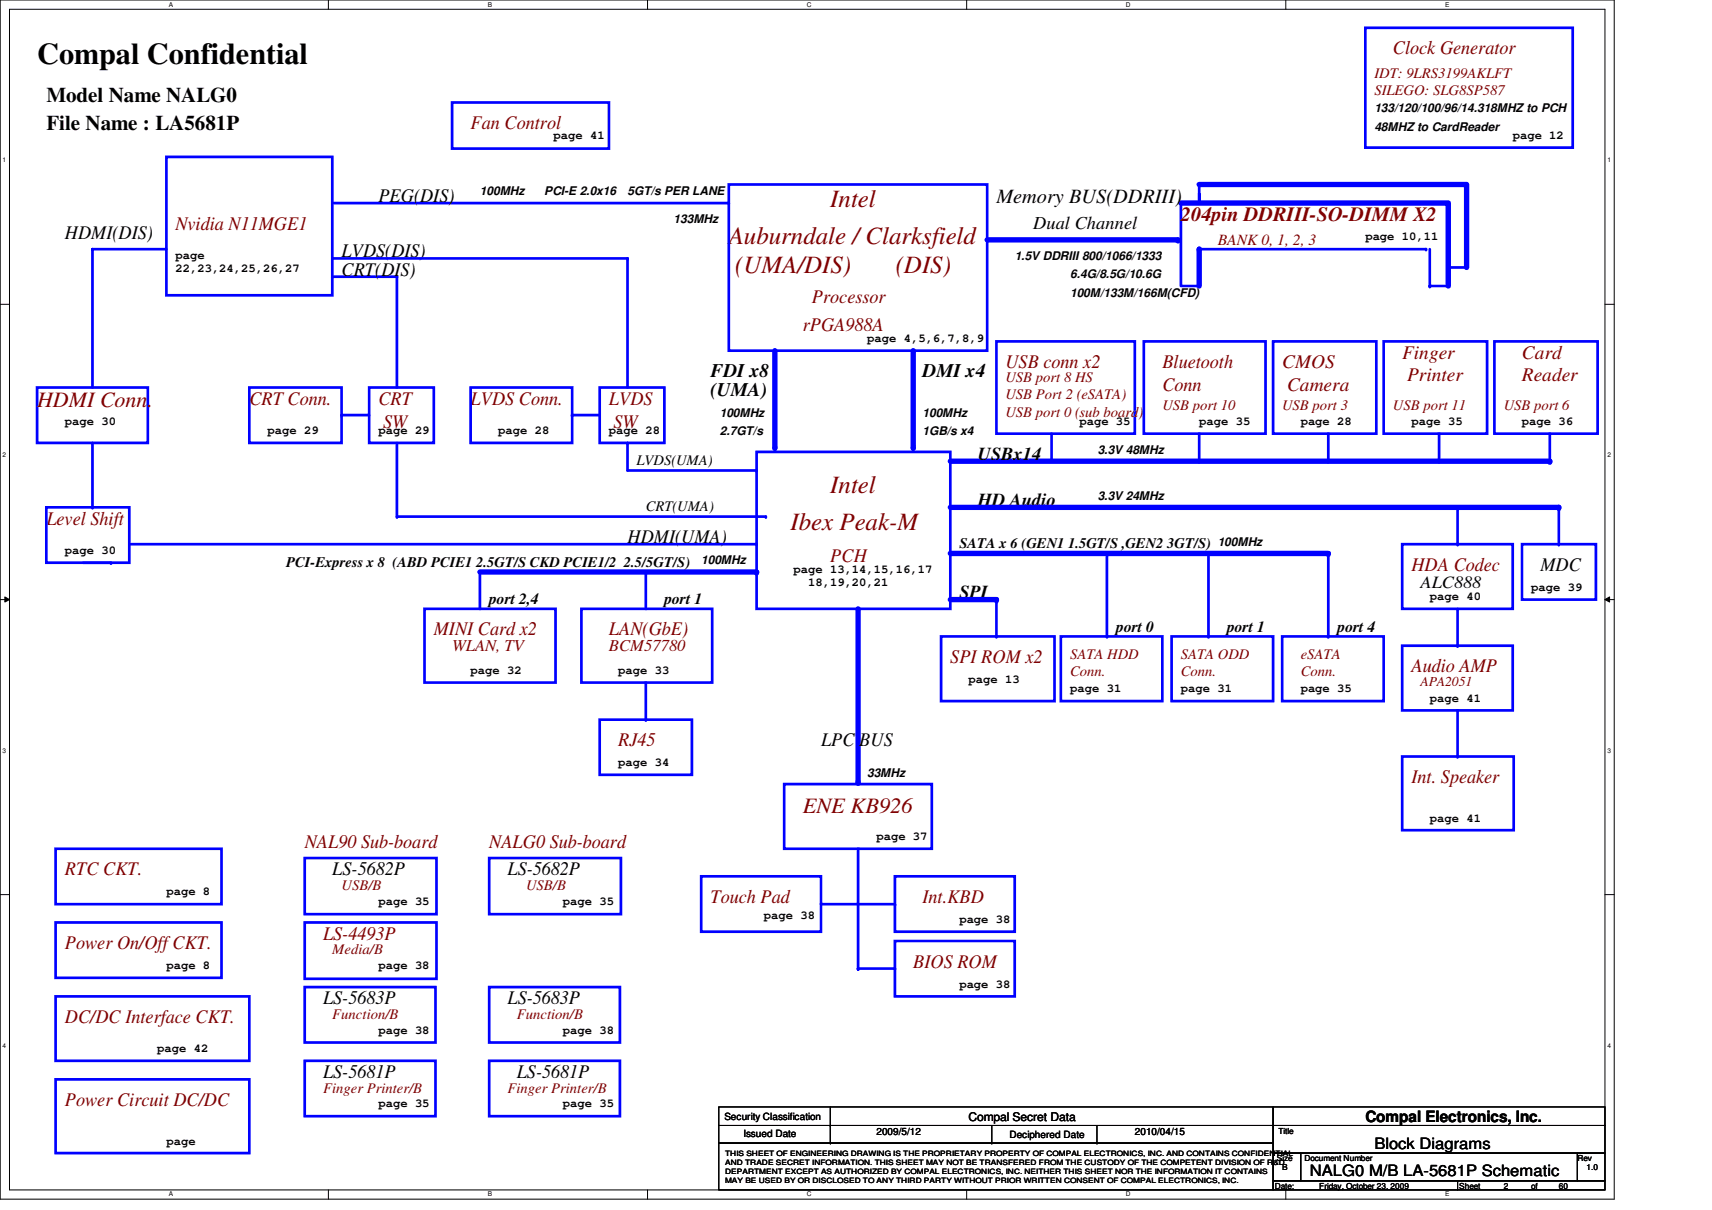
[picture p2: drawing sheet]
<svg xmlns="http://www.w3.org/2000/svg" width="297mm" height="210mm" viewBox="0 0 297 210" stroke-linecap="round" stroke-linejoin="round" font-family="sans-serif">
<defs><g id="words">
<text font-size="5.2" x="6.4" y="11.2">Compal Confidential</text>
<g font-size="4.3" fill="#800000">
<text x="144.1" y="35.9">Intel</text>
<text x="126.4" y="42.2">Auburndale / Clarksfield</text>
<text x="127.5" y="47.3">(UMA/DIS)</text>
<text x="155.4" y="47.3">(DIS)</text>
<text x="144.1" y="85.5">Intel</text>
<text x="137.2" y="91.9">Ibex Peak-M</text>
</g>
<g font-size="3.8" fill="#800000">
<text x="6.4" y="70.7">HDMI Conn.</text>
<text x="139.3" y="141.1">ENE KB926</text>
</g>
<g font-size="3.6">
<text x="8" y="17.7">Model Name NALG0</text>
<text x="8" y="22.6">File Name : LA5681P</text>
</g>
<text font-size="3.5" x="172.9" y="35.1">Memory BUS(DDRIII)</text>
<text font-size="3.5" fill="#800000" x="204.9" y="38.4">204pin DDRIII-SO-DIMM X2</text>
<g font-size="3.3" fill="#800000">
<text x="241.7" y="9.4">Clock Generator</text>
<text x="81.7" y="22.4">Fan Control</text>
<text x="30.4" y="39.8">Nvidia N11MGE1</text>
<text x="140.9" y="52.6">Processor</text>
<text x="139.3" y="57.4">rPGA988A</text>
<text x="174.5" y="63.8">USB conn x2</text>
<text x="201.7" y="63.8">Bluetooth</text>
<text x="222.5" y="63.8">CMOS</text>
<text x="243.3" y="62.2">Finger</text>
<text x="264.1" y="62.2">Card</text>
<text x="43.3" y="70.2">CRT Conn.</text>
<text x="65.7" y="70.2">CRT</text>
<text x="81.7" y="70.2">LVDS Conn.</text>
<text x="105.7" y="70.2">LVDS</text>
<text x="201.7" y="67.8">Conn</text>
<text x="223.3" y="67.8">Camera</text>
<text x="244.1" y="66.2">Printer</text>
<text x="264.1" y="66.2">Reader</text>
<text x="66.5" y="74.2">SW</text>
<text x="106.5" y="74.2">SW</text>
<text x="8" y="91">Level Shift</text>
<text x="144.1" y="97.4">PCH</text>
<text x="244.9" y="99">HDA Codec</text>
<text x="75.3" y="110.2">MINI Card x2</text>
<text x="105.7" y="110.2">LAN(GbE)</text>
<text x="164.9" y="115">SPI ROM x2</text>
<text x="244.9" y="116.6">Audio AMP</text>
<text x="107.3" y="129.4">RJ45</text>
<text x="244.9" y="135.8">Int. Speaker</text>
<text x="52.9" y="147">NAL90 Sub-board</text>
<text x="84.9" y="147">NALG0 Sub-board</text>
<text x="11.3" y="151.8">RTC CKT.</text>
<text x="123.3" y="156.6">Touch Pad</text>
<text x="160.1" y="156.6">Int.KBD</text>
<text x="11.3" y="164.6">Power On/Off CKT.</text>
<text x="56" y="163">LS-4493P</text>
<text x="158.5" y="167.9">BIOS ROM</text>
<text x="11.3" y="177.4">DC/DC Interface CKT.</text>
<text x="11.3" y="191.9">Power Circuit DC/DC</text>
</g>
<g font-size="3.3">
<text x="65.7" y="35">PEG(DIS)</text>
<text x="11.3" y="41.4">HDMI(DIS)</text>
<text x="59.3" y="47.8">CRT(DIS)</text>
<text x="59.3" y="44.6">LVDS(DIS)</text>
<text x="123.3" y="65.4">FDI x8</text>
<text x="160.1" y="65.4">DMI x4</text>
<text x="123.3" y="68.7">(UMA)</text>
<text x="108.9" y="94.2">HDMI(UMA)</text>
<text x="267.3" y="99">MDC</text>
<text x="142.4" y="129.4">LPC BUS</text>
<text x="57.7" y="151.8">LS-5682P</text>
<text x="88" y="151.8">LS-5682P</text>
<text x="56" y="174.2">LS-5683P</text>
<text x="88" y="174.2">LS-5683P</text>
<text x="56" y="187">LS-5681P</text>
<text x="89.7" y="187">LS-5681P</text>
</g>
<g font-size="3.2">
<text x="179.3" y="39.7">Dual Channel</text>
<text x="169.7" y="79.7">USBx14</text>
<text x="169.7" y="87.7">HD Audio</text>
<text x="166.5" y="103.7">SPI</text>
</g>
<text font-size="3" x="246.5" y="101.9">ALC888</text>
<g font-size="2.9" fill="#800000">
<text x="78.4" y="113">WLAN, TV</text>
<text x="105.7" y="113">BCM57780</text>
</g>
<text font-size="2.7" fill="#800000" x="211.3" y="42.5">BANK 0, 1, 2, 3</text>
<g font-size="2.7">
<text x="84.9" y="104.9">port 2,4</text>
<text x="115.3" y="104.9">port 1</text>
<text x="193.7" y="109.7">port 0</text>
<text x="212.9" y="109.7">port 1</text>
<text x="232.1" y="109.7">port 4</text>
<text x="236.9" y="194.6">Compal Electronics, Inc.</text>
<text x="238.5" y="199.3">Block Diagrams</text>
<text x="227.3" y="204.1">NALG0 M/B LA-5681P Schematic</text>
</g>
<g font-size="2.5" fill="#800000">
<text x="238.5" y="13.5">IDT: 9LRS3199AKLFT</text>
<text x="238.5" y="16.5">SILEGO: SLG8SP587</text>
<text x="174.5" y="66.3">USB port 8 HS</text>
<text x="174.5" y="69.3">USB Port 2 (eSATA)</text>
<text x="201.7" y="71.1">USB port 10</text>
<text x="222.5" y="71.1">USB port 3</text>
<text x="241.7" y="71.1">USB port 11</text>
<text x="260.9" y="71.1">USB port 6</text>
<text x="174.5" y="72.3">USB port 0 (sub board)</text>
<text x="185.7" y="114.3">SATA HDD</text>
<text x="185.7" y="117.3">Conn.</text>
<text x="204.9" y="114.3">SATA ODD</text>
<text x="204.9" y="117.3">Conn.</text>
<text x="225.7" y="114.3">eSATA</text>
<text x="225.7" y="117.3">Conn.</text>
<text x="59.3" y="154.3">USB/B</text>
<text x="91.3" y="154.3">USB/B</text>
<text x="57.7" y="165.5">Media/B</text>
<text x="57.7" y="176.7">Function/B</text>
<text x="89.7" y="176.7">Function/B</text>
<text x="56" y="189.5">Finger Printer/B</text>
<text x="88" y="189.5">Finger Printer/B</text>
</g>
<g font-size="2.5">
<text x="110.4" y="80.7">LVDS(UMA)</text>
<text x="112.1" y="88.7">CRT(UMA)</text>
<text x="166.5" y="95.1">SATA x 6 (GEN1 1.5GT/S ,GEN2 3GT/S)</text>
<text x="49.7" y="98.3">PCI-Express x 8 (ABD PCIE1 2.5GT/S CKD PCIE1/2 2.5/5GT/S)</text>
</g>
<text font-size="2.4" fill="#800000" x="246.5" y="119">APA2051</text>
<g font-size="2.1">
<text x="238.5" y="19.5">133/120/100/96/14.318MHZ to PCH</text>
<text x="238.5" y="22.7">48MHZ to CardReader</text>
<text x="96.1" y="24.1">page 41</text>
<text x="262.5" y="24.1">page 12</text>
<text x="83.3" y="33.9">100MHz</text>
<text x="94.4" y="33.9">PCI-E 2.0x16</text>
<text x="108.9" y="33.9">5GT/s PER LANE</text>
<text x="116.9" y="38.7">133MHz</text>
<text x="236.9" y="41.7">page 10,11</text>
<text x="30.4" y="44.9">page</text>
<text x="30.4" y="47.2">22,23,24,25,26,27</text>
<text x="176.1" y="45.1">1.5V DDRIII 800/1066/1333</text>
<text x="185.7" y="48.3">6.4G/8.5G/10.6G</text>
<text x="185.7" y="51.5">100M/133M/166M(CFD)</text>
<text x="150.4" y="59.3">page 4,5,6,7,8,9</text>
<text x="11.3" y="73.7">page 30</text>
<text x="46.4" y="75.3">page 29</text>
<text x="65.7" y="75.3">page 29</text>
<text x="86.4" y="75.3">page 28</text>
<text x="105.7" y="75.3">page 28</text>
<text x="124.9" y="75.5">2.7GT/s</text>
<text x="124.9" y="72.3">100MHz</text>
<text x="160.1" y="72.3">100MHz</text>
<text x="160.1" y="75.5">1GB/s x4</text>
<text x="187.3" y="73.7">page 35</text>
<text x="208.1" y="73.7">page 35</text>
<text x="225.7" y="73.7">page 28</text>
<text x="244.9" y="73.7">page 35</text>
<text x="264.1" y="73.7">page 36</text>
<text x="190.5" y="78.7">3.3V 48MHz</text>
<text x="190.5" y="86.7">3.3V 24MHz</text>
<text x="211.3" y="94.7">100MHz</text>
<text x="11.3" y="96.1">page 30</text>
<text x="121.7" y="97.9">100MHz</text>
<text x="137.7" y="99.3">page 13,14,15,16,17</text>
<text x="140.2" y="101.6">18,19,20,21</text>
<text x="248.1" y="104.1">page 40</text>
<text x="265.7" y="102.5">page 39</text>
<text x="81.7" y="116.9">page 32</text>
<text x="107.3" y="116.9">page 33</text>
<text x="168.1" y="118.5">page 13</text>
<text x="185.7" y="120.1">page 31</text>
<text x="204.9" y="120.1">page 31</text>
<text x="225.7" y="120.1">page 35</text>
<text x="248.1" y="121.7">page 41</text>
<text x="107.3" y="132.9">page 34</text>
<text x="150.4" y="134.7">33MHz</text>
<text x="248.1" y="142.5">page 41</text>
<text x="152.1" y="145.7">page 37</text>
<text x="28.9" y="155.3">page 8</text>
<text x="65.7" y="156.9">page 35</text>
<text x="97.7" y="156.9">page 35</text>
<text x="132.5" y="159.3">page 38</text>
<text x="166.5" y="160.1">page 38</text>
<text x="28.9" y="168.1">page 8</text>
<text x="65.7" y="168.1">page 38</text>
<text x="166.5" y="171.3">page 38</text>
<text x="65.7" y="179.3">page 38</text>
<text x="97.7" y="179.3">page 38</text>
<text x="27.3" y="182.5">page 42</text>
<text x="65.7" y="192.1">page 35</text>
<text x="97.7" y="192.1">page 35</text>
<text x="168.1" y="194.4">Compal Secret Data</text>
<text x="28.9" y="198.5">page</text>
</g>
<g font-size="1.7">
<text x="125.7" y="194.3">Security Classification</text>
<text x="129" y="197.3">Issued Date</text>
<text x="152.1" y="196.8">2009/5/12</text>
<text x="175.1" y="197.5">Deciphered Date</text>
<text x="196.9" y="196.8">2010/04/15</text>
</g>
<g font-size="1.4">
<text x="221.8" y="196.8">Title</text>
<text x="221.5" y="201.4">Size</text>
<text x="222.5" y="203">B</text>
<text x="226.3" y="201.4">Document Number</text>
<text x="273.7" y="201.4">Rev</text>
<text x="275.3" y="203">1.0</text>
<text x="221.2" y="206.2">Date:</text>
<text x="228.9" y="206.2">Friday, October 23, 2009</text>
<text x="253.2" y="206.2">Sheet</text>
<text x="260.9" y="206.2">2</text>
<text x="265.7" y="206.2">of</text>
<text x="270.5" y="206.2">60</text>
</g>
<g font-size="1.3">
<text x="125.8" y="200.6">THIS SHEET OF ENGINEERING DRAWING IS THE PROPRIETARY PROPERTY OF COMPAL ELECTRONICS, INC. AND CONTAINS CONFIDENTIAL</text>
<text x="125.8" y="202.1">AND TRADE SECRET INFORMATION. THIS SHEET MAY NOT BE TRANSFERED FROM THE CUSTODY OF THE COMPETENT DIVISION OF R&amp;D</text>
<text x="125.8" y="203.6">DEPARTMENT EXCEPT AS AUTHORIZED BY COMPAL ELECTRONICS, INC. NEITHER THIS SHEET NOR THE INFORMATION IT CONTAINS</text>
<text x="125.8" y="205.1">MAY BE USED BY OR DISCLOSED TO ANY THIRD PARTY WITHOUT PRIOR WRITTEN CONSENT OF COMPAL ELECTRONICS, INC.</text>
</g>
<g font-size="1.1">
<text x="29.3" y="1.1">A</text>
<text x="84.6" y="1.1">B</text>
<text x="140" y="1.1">C</text>
<text x="195.4" y="1.1">D</text>
<text x="250.7" y="1.1">E</text>
<text x=".5" y="28.2">1</text>
<text x="278.9" y="28.2">1</text>
<text x=".5" y="79.3">2</text>
<text x="278.9" y="79.3">2</text>
<text x=".5" y="130.6">3</text>
<text x="278.9" y="130.6">3</text>
<text x=".5" y="181.7">4</text>
<text x="278.9" y="181.7">4</text>
<text x="29.3" y="207.6">A</text>
<text x="84.6" y="207.6">B</text>
<text x="140" y="207.6">C</text>
<text x="195.4" y="207.6">D</text>
<text x="250.7" y="207.6">E</text>
</g>
</g></defs>
<path d="M0 0h280.1v208h-280.1zM1.6 1.6h276.9v204.8h-276.9z" fill="none" stroke="#000" stroke-width=".17"/>
<g fill="#fff">
<path d="M29.3 .2h.7v1.2h-.7z"/>
<path d="M29.3 206.6h.7v1.2h-.7z"/>
</g>
<path d="M57 0v1.6M57 206.4v1.6" fill="none" stroke="#000" stroke-width=".17"/>
<g fill="#fff">
<path d="M84.6 .2h.7v1.2h-.7z"/>
<path d="M84.6 206.6h.7v1.2h-.7z"/>
</g>
<path d="M112.3 0v1.6M112.3 206.4v1.6" fill="none" stroke="#000" stroke-width=".17"/>
<g fill="#fff">
<path d="M140 .2h.8v1.2h-.8z"/>
<path d="M140 206.6h.8v1.2h-.8z"/>
</g>
<path d="M167.7 0v1.6M167.7 206.4v1.6" fill="none" stroke="#000" stroke-width=".17"/>
<g fill="#fff">
<path d="M195.4 .2h.7v1.2h-.7z"/>
<path d="M195.4 206.6h.7v1.2h-.7z"/>
</g>
<path d="M223.1 0v1.6M223.1 206.4v1.6" fill="none" stroke="#000" stroke-width=".17"/>
<g fill="#fff">
<path d="M250.7 .2h.8v1.2h-.8z"/>
<path d="M250.7 206.6h.8v1.2h-.8z"/>
<path d="M.5 27.2h.6v1.2h-.6z"/>
<path d="M278.9 27.2h.6v1.2h-.6z"/>
<path d="M.5 78.4h.6v1.1h-.6z"/>
<path d="M278.9 78.4h.6v1.1h-.6z"/>
</g>
<path d="M0 52.8h1.6M278.5 52.8h1.6" fill="none" stroke="#000" stroke-width=".17"/>
<g fill="#fff">
<path d="M.5 129.6h.6v1.2h-.6z"/>
<path d="M278.9 129.6h.6v1.2h-.6z"/>
</g>
<path d="M0 104h1.6M.8 103.5l.8 .5-.8 .4zM278.5 104l.8-.5v.9zM278.5 104h1.6" fill="none" stroke="#000" stroke-width=".17"/>
<path d="M.8 103.5l.8 .5-.8 .4zM278.5 104l.8-.5v.9z" fill="#000"/>
<g fill="#fff">
<path d="M.5 180.8h.6v1.1h-.6z"/>
<path d="M278.9 180.8h.6v1.1h-.6z"/>
</g>
<g fill="none" stroke="#000" stroke-width=".17">
<path d="M0 155.2h1.6M278.5 155.2h1.6M124.7 192h96.2v3.2h-96.2zM124.7 195.2h96.2v3.1h-96.2zM124.7 198.3h96.2v8.1h-96.2zM144.1 195.2h.1M144.1 198.3h.1M144.1 192v6.3M172.1 198.3h.1M172.1 195.2v3.1M190.3 198.3h.1M190.3 195.2v3.1"/>
<path d="M220.9 192h57.6v3.2h-57.6zM220.9 195.2h57.6v4.8h-57.6zM220.9 200h4.8v4.9h-4.8zM220.9 204.9h32v1.5h-32zM225.7 200h48v4.9h-48zM252.9 204.9h25.6v1.5h-25.6zM273.7 200h4.8v4.9h-4.8z"/>
</g>
<path d="M252.9 123.2v8" fill="none" stroke="#00f" stroke-width=".47"/>
<circle cx="252.9" cy="131.2" r=".23" fill="#00f"/>
<path d="M57.7 48h11.2M43.3 67.2h16v9.6h-16zM81.7 67.2h17.6v9.6h-17.6zM243.3 131.2h19.3v12.8h-19.3z" fill="none" stroke="#00f" stroke-width=".47"/>
<circle cx="57.7" cy="48" r=".23" fill="#00f"/>
<path d="M28.9 27.2h28.8v24h-28.8zM68.9 48v19.2" fill="none" stroke="#00f" stroke-width=".47"/>
<circle cx="68.9" cy="48" r=".23" fill="#00f"/>
<path d="M57.7 35.2h68.7" fill="none" stroke="#00f" stroke-width=".47"/>
<circle cx="126.4" cy="35.2" r=".23" fill="#00f"/>
<path d="M172.9 59.2h24v16h-24zM68.9 89.6h64M243.3 94.4h19.2v11.2h-19.2zM243.3 112h19.2v11.2h-19.2zM52.9 148.8h22.8v9.8h-22.8zM52.9 171.2h22.7v9.6h-22.7z" fill="none" stroke="#00f" stroke-width=".47"/>
<circle cx="132.9" cy="89.6" r=".23" fill="#00f"/>
<path d="M108.9 81.6h22.4" fill="none" stroke="#00f" stroke-width=".47"/>
<circle cx="131.3" cy="81.6" r=".23" fill="#00f"/>
<path d="M22.4 94.4h108.9" fill="none" stroke="#00f" stroke-width=".47"/>
<circle cx="131.3" cy="94.4" r=".23" fill="#00f"/>
<path d="M142.4 156.8h12.9" fill="none" stroke="#00f" stroke-width=".47"/>
<circle cx="155.3" cy="156.8" r=".23" fill="#00f"/>
<path d="M112.1 118.4v6.4M9.6 147.2h28.8v9.6h-28.8z" fill="none" stroke="#00f" stroke-width=".47"/>
<circle cx="112.1" cy="124.8" r=".23" fill="#00f"/>
<path d="M83.3 99.2h48" fill="none" stroke="#00f" stroke-width=".93"/>
<circle cx="131.3" cy="99.2" r=".47" fill="#00f"/>
<path d="M220.9 59.2h17.9v16h-17.9zM208.1 75.2v4.8" fill="none" stroke="#00f" stroke-width=".47"/>
<circle cx="208.1" cy="80" r=".23" fill="#00f"/>
<path d="M112.1 99.2v6.4" fill="none" stroke="#00f" stroke-width=".47"/>
<circle cx="112.1" cy="99.2" r=".23" fill="#00f"/>
<path d="M83.3 99.2v6.4" fill="none" stroke="#00f" stroke-width=".47"/>
<circle cx="83.3" cy="99.2" r=".23" fill="#00f"/>
<path d="M208.1 32h46.4v14.4M171.3 41.6h33.1" fill="none" stroke="#00f" stroke-width=".93"/>
<path d="M208.1 32v3.2v-1.6" fill="none" stroke="#00f" stroke-width=".47"/>
<circle cx="204.4" cy="41.6" r=".47" fill="#00f"/>
<path d="M148.9 105.6v30.1" fill="none" stroke="#00f" stroke-width=".93"/>
<circle cx="148.9" cy="135.7" r=".47" fill="#00f"/>
<path d="M204.9 35.2v14.4h3.2M251.3 46.4h3.2M104.1 124.8h16v9.6h-16z" fill="none" stroke="#00f" stroke-width=".47"/>
<circle cx="251.3" cy="46.4" r=".23" fill="#00f"/>
<path d="M236.9 4.8h36v20.8h-36zM248.1 49.6h3.2M182.5 75.2v4.8M9.6 172.8h33.7v11.2h-33.7z" fill="none" stroke="#00f" stroke-width=".47"/>
<path d="M204.9 35.2h46.4v14.4" fill="none" stroke="#00f" stroke-width=".93"/>
<circle cx="248.1" cy="49.6" r=".23" fill="#00f"/>
<path d="M78.4 17.8h27.3v8h-27.3zM131.3 78.4h33.6v27.2h-33.6zM9.6 160h28.8v9.6h-28.8z" fill="none" stroke="#00f" stroke-width=".47"/>
<path d="M208.1 43.2v6.4" fill="none" stroke="#00f" stroke-width=".93"/>
<circle cx="208.1" cy="43.2" r=".47" fill="#00f"/>
<path d="M158.4 60.8v16.8" fill="none" stroke="#00f" stroke-width=".93"/>
<circle cx="158.4" cy="77.6" r=".47" fill="#00f"/>
<path d="M148.9 147.2v20.8" fill="none" stroke="#00f" stroke-width=".47"/>
<circle cx="148.9" cy="168" r=".23" fill="#00f"/>
<path d="M248.1 43.2v6.4M136.1 136h25.6v11.2h-25.6zM9.6 187.2h33.7v12.8h-33.7z" fill="none" stroke="#00f" stroke-width=".47"/>
<circle cx="248.1" cy="49.6" r=".23" fill="#00f"/>
<path d="M126.4 32h44.9v28.8h-44.9zM208.1 43.2h39.3" fill="none" stroke="#00f" stroke-width=".47"/>
<circle cx="247.4" cy="43.2" r=".23" fill="#00f"/>
<path d="M155.3 163.2h20.8v9.6h-20.8z" fill="none" stroke="#00f" stroke-width=".47"/>
<path d="M164.9 88h105.6" fill="none" stroke="#00f" stroke-width=".93"/>
<circle cx="270.5" cy="88" r=".47" fill="#00f"/>
<path d="M134.4 60.8v16.8" fill="none" stroke="#00f" stroke-width=".93"/>
<circle cx="134.4" cy="77.6" r=".47" fill="#00f"/>
<path d="M6.4 67.2h19.3v9.6h-19.3zM252.9 88v6.4" fill="none" stroke="#00f" stroke-width=".47"/>
<circle cx="252.9" cy="94.4" r=".23" fill="#00f"/>
<path d="M164.9 80h104" fill="none" stroke="#00f" stroke-width=".93"/>
<circle cx="268.9" cy="80" r=".47" fill="#00f"/>
<path d="M198.5 59.2h21.1v16h-21.1zM230.5 96v14.4" fill="none" stroke="#00f" stroke-width=".47"/>
<circle cx="230.5" cy="110.4" r=".23" fill="#00f"/>
<path d="M164.9 104h8" fill="none" stroke="#00f" stroke-width=".93"/>
<circle cx="172.9" cy="104" r=".47" fill="#00f"/>
<path d="M163.3 110.4h19.7v11.2h-19.7zM172.9 104v6.4" fill="none" stroke="#00f" stroke-width=".47"/>
<circle cx="172.9" cy="110.4" r=".23" fill="#00f"/>
<path d="M252.9 105.6v6.4" fill="none" stroke="#00f" stroke-width=".47"/>
<circle cx="252.9" cy="112" r=".23" fill="#00f"/>
<path d="M209.7 96v14.4M121.7 152h20.7v9.6h-20.7zM155.3 152h20.8v9.6h-20.8z" fill="none" stroke="#00f" stroke-width=".47"/>
<circle cx="209.7" cy="110.4" r=".23" fill="#00f"/>
<path d="M192.1 96v14.4" fill="none" stroke="#00f" stroke-width=".47"/>
<circle cx="192.1" cy="110.4" r=".23" fill="#00f"/>
<path d="M164.9 96h65.6" fill="none" stroke="#00f" stroke-width=".93"/>
<circle cx="230.5" cy="96" r=".47" fill="#00f"/>
<path d="M16 43.2v24M73.7 105.6h22.7v12.8h-22.7zM100.9 105.6h22.7v12.8h-22.7zM184.1 110.4h17.6v11.2h-17.6zM203.3 110.4h17.6v11.2h-17.6zM222.5 110.4h17.6v11.2h-17.6z" fill="none" stroke="#00f" stroke-width=".47"/>
<circle cx="16" cy="43.2" r=".23" fill="#00f"/>
<path d="M68.9 76.8v12.8" fill="none" stroke="#00f" stroke-width=".47"/>
<circle cx="68.9" cy="89.6" r=".23" fill="#00f"/>
<path d="M52.9 160h22.8v9.8h-22.8z" fill="none" stroke="#00f" stroke-width=".47"/>
<circle cx="148.9" cy="168" r=".23" fill="#00f"/>
<path d="M230.5 75.2v4.8" fill="none" stroke="#00f" stroke-width=".47"/>
<circle cx="230.5" cy="80" r=".23" fill="#00f"/>
<path d="M240.1 59.2h17.9v16h-17.9zM249.7 75.2v4.8" fill="none" stroke="#00f" stroke-width=".47"/>
<circle cx="249.7" cy="80" r=".23" fill="#00f"/>
<path d="M259.3 59.2h17.9v16h-17.9zM268.9 75.2v4.8" fill="none" stroke="#00f" stroke-width=".47"/>
<circle cx="268.9" cy="80" r=".23" fill="#00f"/>
<path d="M148.9 168h6.4" fill="none" stroke="#00f" stroke-width=".47"/>
<circle cx="155.3" cy="168" r=".23" fill="#00f"/>
<path d="M64 67.2h11.3v9.6h-11.3zM104.1 67.2h11.2v9.6h-11.2zM8 88h14.4v9.6h-14.4zM14.4 97.6h4.9" fill="none" stroke="#00f" stroke-width=".47"/>
<circle cx="19.3" cy="97.6" r=".23" fill="#00f"/>
<path d="M108.9 76.8v4.8" fill="none" stroke="#00f" stroke-width=".47"/>
<circle cx="108.9" cy="76.8" r=".23" fill="#00f"/>
<path d="M99.3 72h4.8" fill="none" stroke="#00f" stroke-width=".47"/>
<circle cx="99.3" cy="72" r=".23" fill="#00f"/>
<path d="M108.9 44.8v22.4" fill="none" stroke="#00f" stroke-width=".47"/>
<circle cx="108.9" cy="44.8" r=".23" fill="#00f"/>
<path d="M57.7 44.8h51.2" fill="none" stroke="#00f" stroke-width=".47"/>
<circle cx="57.7" cy="44.8" r=".23" fill="#00f"/>
<path d="M59.3 72h4.7" fill="none" stroke="#00f" stroke-width=".47"/>
<circle cx="59.3" cy="72" r=".23" fill="#00f"/>
<path d="M16 43.2h12.9" fill="none" stroke="#00f" stroke-width=".47"/>
<circle cx="16" cy="43.2" r=".23" fill="#00f"/>
<path d="M16 76.8v11.2" fill="none" stroke="#00f" stroke-width=".47"/>
<circle cx="16" cy="88" r=".23" fill="#00f"/>
<path d="M264.1 94.4h12.8v9.6h-12.8zM270.5 88v6.4M52.9 184h22.7v9.6h-22.7z" fill="none" stroke="#00f" stroke-width=".47"/>
<circle cx="270.5" cy="94.4" r=".23" fill="#00f"/>
<path d="M84.9 148.8h22.8v9.8h-22.8zM84.9 171.2h22.7v9.6h-22.7zM84.9 184h22.7v9.6h-22.7z" fill="none" stroke="#00f" stroke-width=".47"/>
<use href="#words"/>
</svg>
